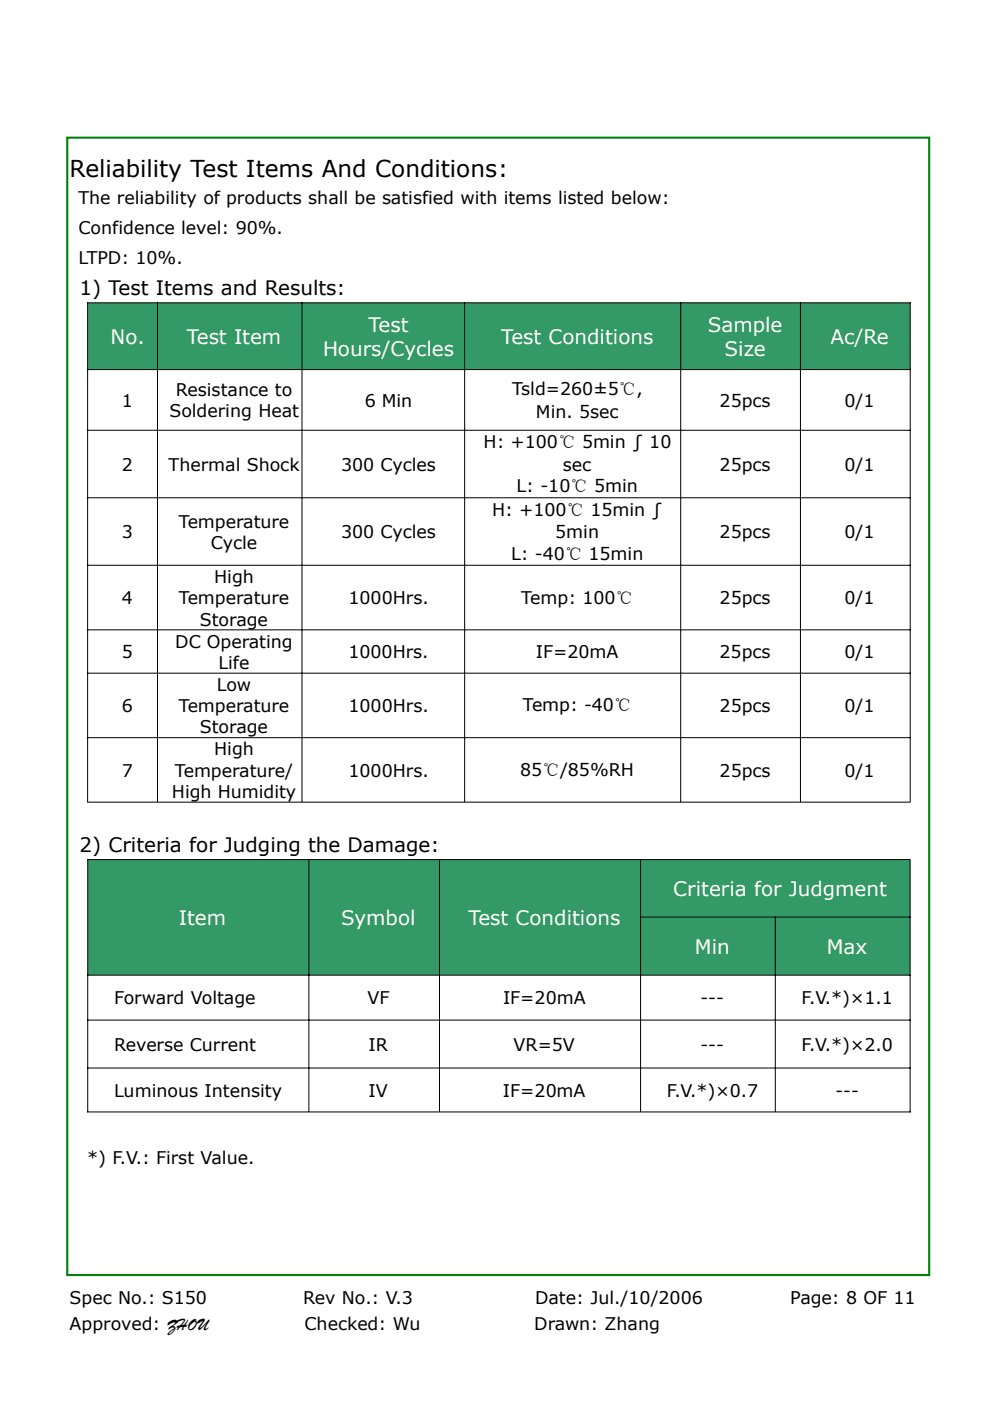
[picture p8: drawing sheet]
<svg xmlns="http://www.w3.org/2000/svg" width="210mm" height="297mm" viewBox="0 0 210 297" stroke-linecap="round" stroke-linejoin="round" font-family="sans-serif">
<defs><g id="words">
<text font-size="4.9" x="14.8" y="37.5">Reliability Test Items And Conditions:</text>
<g font-size="4.2">
<text x="16.9" y="62.6">1) Test Items and Results:</text>
<text x="16.9" y="180.6">2) Criteria for Judging the Damage:</text>
</g>
<g font-size="4.2" fill="#fff">
<text x="78.1" y="70.3">Test</text>
<text x="150.1" y="70.3">Sample</text>
<text x="23.4" y="72.9">No.</text>
<text x="39.6" y="72.9">Test Item</text>
<text x="68.5" y="75.5">Hours/Cycles</text>
<text x="106.3" y="72.9">Test Conditions</text>
<text x="153.7" y="75.5">Size</text>
<text x="176.2" y="72.9">Ac/Re</text>
<text x="142.8" y="190">Criteria for Judgment</text>
<text x="37.9" y="196.2">Item</text>
<text x="72.3" y="196.2">Symbol</text>
<text x="99.3" y="196.2">Test Conditions</text>
<text x="147.4" y="202.2">Min</text>
<text x="175.4" y="202.2">Max</text>
</g>
<g font-size="3.7">
<text x="16.7" y="43.3">The reliability of products shall be satisfied with items listed below:</text>
<text x="16.7" y="49.7">Confidence level: 90%.</text>
<text x="16.7" y="56">LTPD: 10%.</text>
<text x="37.3" y="84">Resistance to</text>
<text x="108.6" y="83.8">Tsld=260±5℃,</text>
<text x="25.9" y="86.2">1</text>
<text x="35.9" y="88.5">Soldering Heat</text>
<text x="77.4" y="86.2">6 Min</text>
<text x="113.7" y="88.6">Min. 5sec</text>
<text x="152.6" y="86.2">25pcs</text>
<text x="179.1" y="86.2">0/1</text>
<text x="102.6" y="95">H: +100℃ 5min ∫ 10</text>
<text x="25.9" y="99.8">2</text>
<text x="35.8" y="99.8">Thermal Shock</text>
<text x="72.3" y="99.8">300 Cycles</text>
<text x="119.4" y="99.8">sec</text>
<text x="152.6" y="99.8">25pcs</text>
<text x="179.1" y="99.8">0/1</text>
<text x="109.6" y="104.3">L: -10℃ 5min</text>
<text x="37.9" y="111.9">Temperature</text>
<text x="104.4" y="109.3">H: +100℃ 15min ∫</text>
<text x="25.9" y="114.1">3</text>
<text x="44.7" y="116.4">Cycle</text>
<text x="72.3" y="114.1">300 Cycles</text>
<text x="108.4" y="118.6">L: -40℃ 15min</text>
<text x="117.8" y="114.1">5min</text>
<text x="152.6" y="114.1">25pcs</text>
<text x="179.1" y="114.1">0/1</text>
<text x="45.4" y="123.6">High</text>
<text x="25.9" y="128.1">4</text>
<text x="37.9" y="128.1">Temperature</text>
<text x="73.9" y="128.1">1000Hrs.</text>
<text x="110.6" y="128">Temp: 100℃</text>
<text x="152.6" y="128.1">25pcs</text>
<text x="179.1" y="128.1">0/1</text>
<text x="37.2" y="137.3">DC Operating</text>
<text x="42.4" y="132.6">Storage</text>
<text x="25.9" y="139.6">5</text>
<text x="46.4" y="141.8">Life</text>
<text x="73.9" y="139.6">1000Hrs.</text>
<text x="113.6" y="139.6">IF=20mA</text>
<text x="152.6" y="139.6">25pcs</text>
<text x="179.1" y="139.6">0/1</text>
<text x="46" y="146.5">Low</text>
<text x="25.9" y="151">6</text>
<text x="37.9" y="151">Temperature</text>
<text x="42.4" y="155.5">Storage</text>
<text x="73.9" y="151">1000Hrs.</text>
<text x="110.9" y="150.8">Temp: -40℃</text>
<text x="152.6" y="151">25pcs</text>
<text x="179.1" y="151">0/1</text>
<text x="45.4" y="160.2">High</text>
<text x="25.9" y="164.6">7</text>
<text x="37.1" y="164.7">Temperature/</text>
<text x="73.9" y="164.6">1000Hrs.</text>
<text x="110.3" y="164.5">85℃/85%RH</text>
<text x="152.6" y="164.6">25pcs</text>
<text x="179.1" y="164.6">0/1</text>
<text x="36.5" y="169.2">High Humidity</text>
<text x="24.2" y="212.9">Forward Voltage</text>
<text x="77.9" y="212.9">VF</text>
<text x="106.7" y="212.9">IF=20mA</text>
<text x="148.6" y="212.9">---</text>
<text x="170" y="212.9">F.V.*)×1.1</text>
<text x="24.2" y="222.8">Reverse Current</text>
<text x="78.2" y="222.8">IR</text>
<text x="108.9" y="222.8">VR=5V</text>
<text x="148.5" y="222.8">---</text>
<text x="170" y="222.8">F.V.*)×2.0</text>
<text x="24.2" y="232.5">Luminous Intensity</text>
<text x="78.2" y="232.5">IV</text>
<text x="106.7" y="232.5">IF=20mA</text>
<text x="141.4" y="232.5">F.V.*)×0.7</text>
<text x="177.2" y="232.5">---</text>
<text x="18.5" y="246.8">*) F.V.: First Value.</text>
<text x="14.8" y="276.4">Spec No.: S150</text>
<text x="64.3" y="276.4">Rev No.: V.3</text>
<text x="113.5" y="276.4">Date: Jul./10/2006</text>
<text x="167.6" y="276.4">Page: 8 OF 11</text>
<text x="14.8" y="282">Approved: ZHOU</text>
<text x="64.6" y="282">Checked: Wu</text>
<text x="113.3" y="282">Drawn: Zhang</text>
</g>
</g></defs>
<path d="M14.3 29.2h182.8v241.1h-182.8z" fill="none" stroke="#008000" stroke-width=".44"/>
<g fill="#396">
<path d="M18.6 64.3h14.7v14h-14.7z"/>
<path d="M33.5 64.3h30.5v14h-30.5z"/>
<path d="M64.1 64.3h34.4v14h-34.4z"/>
<path d="M98.6 64.3h45.7v14h-45.7z"/>
<path d="M144.5 64.3h25.2v14h-25.2z"/>
<path d="M169.9 64.3h23.1v14h-23.1z"/>
</g>
<g fill="none" stroke="#000" stroke-width=".21">
<path d="M18.5 64.2h174.6M18.5 78.4h174.6M18.6 64.1v105.9M33.4 64.1v105.9M64.1 64.1v105.9M98.6 64.1v105.9M144.4 64.1v105.9M169.8 64.1v105.9M193.1 64.1v105.9M18.5 91.2h174.6M18.5 105.5h174.6M18.5 119.8h174.6"/>
<path d="M18.5 133.5h174.6M18.5 142.7h174.6M18.5 156.4h174.6M18.5 170.1h174.6"/>
</g>
<g fill="#396">
<path d="M18.7 182.3h46.7v24.4h-46.7z"/>
<path d="M65.6 182.3h27.5v24.4h-27.5z"/>
<path d="M93.3 182.3h42.5v24.4h-42.5z"/>
<path d="M135.9 182.3h57.1v12h-57.1z"/>
<path d="M135.9 194.5h28.5v12.2h-28.5z"/>
<path d="M164.5 194.5h28.5v12.2h-28.5z"/>
</g>
<path d="M18.5 182.2h174.6M18.6 182.2v53.6M65.5 182.2v53.5M93.2 182.2v53.5M135.8 194.4h57.3M135.9 182.2v53.5M164.4 194.4v41.3M193 182.3v53.5M18.5 206.8h174.6M18.5 216.3h174.6M18.5 226.4h174.6M18.5 235.8h174.6" fill="none" stroke="#000" stroke-width=".21"/>
<g fill="#fff">
<path d="M14 9.9h58.6v18.8h-58.6z"/>
<path d="M12.4 284h182.4v6.8h-182.4z"/>
</g>
<use href="#words"/>
</svg>
